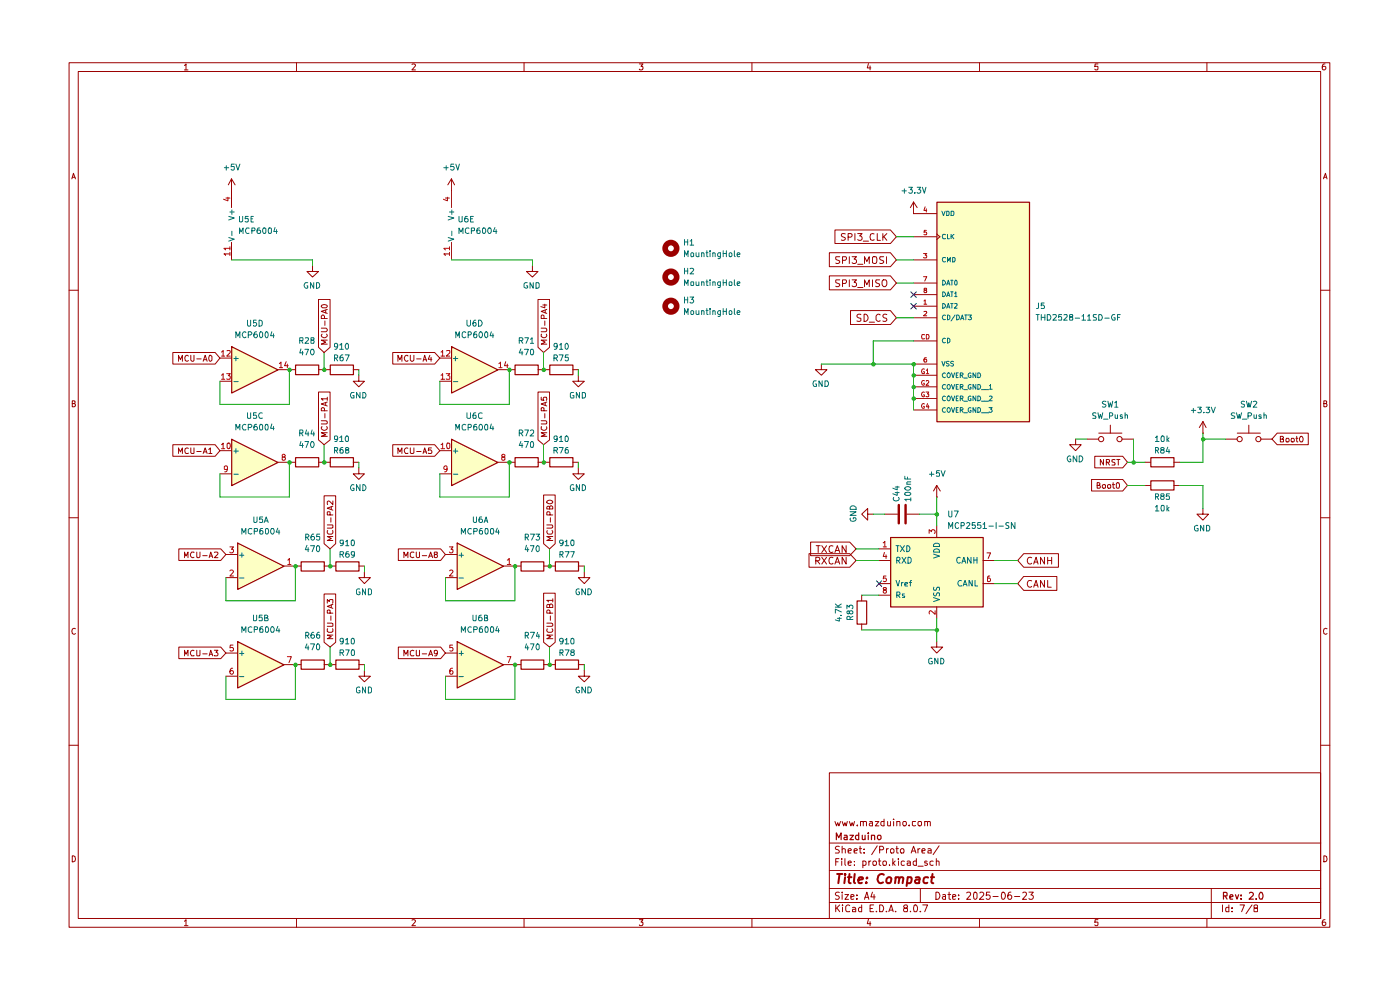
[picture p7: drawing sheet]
<svg xmlns="http://www.w3.org/2000/svg" width="297mm" height="210mm" viewBox="0 0 297 210" stroke-linecap="round" stroke-linejoin="round" font-family="sans-serif">
<g fill="none" stroke="#9b0000" stroke-width=".21">
<path d="M14.7 13.3h267.4v183.4h-267.4zM16.6 15.2h263.6v179.6h-263.6zM39.1 13.9l.4-.3v1.2M39.1 14.8h.8M62.9 13.3v1.9M87.4 13.6h.5l.2 .2-.7 1h.7M111.2 13.3v1.9M135.6 13.6h.8l-.4 .5h.3l.1 .1-.1 .5-.5 .1-.2-.1M159.5 13.3v1.9M184.2 13.5l-.2 .9h.7M184.6 14v.8M207.8 13.3v1.9"/>
<path d="M232.9 13.6h-.6l-.1 .6 .6-.1 .1 .6-.1 .1h-.4l-.2-.1M256 13.3v1.9M281.1 13.6h-.4l-.2 1 .3 .2h.2l.3-.2v-.4l-.2-.1h-.5l-.1 .1M15.2 37.9l.4-1.1 .4 1.1M15.3 37.6h.6M280.8 37.9l.4-1.1 .3 1.1M280.8 37.6h.6M14.7 61.6h1.9M280.2 61.6h1.9M15.3 85.6h.5l.1-.2v-.3l-.6-.1v1.3l.6-.1 .1-.3-.2-.3M280.8 85.6h.5l.1-.2v-.3l-.6-.1v1.3l.6-.1 .1-.3-.2-.3M14.7 109.8h1.9"/>
<path d="M280.2 109.8h1.9M16 133.4l-.2-.1a.65 .65 0 0 0-.6 .6 .65 .65 0 0 0 .6 .6l.2-.1M281.5 133.4l-.2-.1a.65 .65 0 0 0-.6 .6 .65 .65 0 0 0 .6 .6l.2-.1M14.7 158.1h1.9M280.2 158.1h1.9M175.9 163.9h104.3v30.9h-104.3zM175.9 178.8h104.3M177.1 174.3l.4 .9 .2-.7 .3 .7 .3-.9M178.1 179.6l-.5-.1-.3 .2v.4l.5 .2 .3 .4-.2 .2h-.7M178.7 174.3l.3 .9 .2-.7 .3 .7 .3-.9M178.7 179.5v1.4M180.2 174.3l.3 .9 .3-.7 .2 .7 .3-.9"/>
<path d="M181.9 175v.2M182.5 179.5v1.3v.1h.3M182.5 174.3h.6v.9M182.5 174.3v.9M183.1 174.4l.1-.1h.5l.1 .9M184.5 174.3h.5l.1 .9M185.1 174.6h-.5l-.2 .2 .2 .4 .5-.1M185.7 174.3h.7l-.7 .9h.7M186.1 179.4l-1.2 1.9M187.5 174.3h-.5l-.1 .6a.45 .45 0 0 0 .6 .2M187.5 173.7v1.5M188.3 174.3v.8l.4 .1 .2-.2"/>
<path d="M188.9 174.3v.9M189.6 173.7v.1M189.6 174.3v.9M190.3 179.5v1.3v.1h.3M190.3 174.3h.5l.1 .9M190.3 174.3v.9M191.6 174.3h.6l.1 .6-.3 .3h-.2l-.3-.3zM192.9 175v.2M194.2 174.3h-.6v.7l.2 .2 .4-.1M194.8 174.3h.6v.8l-.4 .1-.3-.3zM196.2 174.3h.5l.1 .9M196.2 174.3v.9"/>
<path d="M196.8 174.4l.1-.1h.4l.1 .9M199.2 179.4l-1.2 1.9M15.3 181.5a.64 .64 0 0 1 .7 .7 .64 .64 0 0 1-.7 .6zM39.1 195.4l.4-.3v1.3M39.1 196.4h.8M62.9 194.8v1.9M87.4 195.2l.5-.1 .2 .2-.7 1.1h.7M111.2 194.8v1.9M135.6 195.1h.8l-.4 .5h.3l.1 .2-.1 .5-.5 .1-.2-.2M159.5 194.8v1.9M175.9 191.4h104.3M175.9 188.5h104.3"/>
<path d="M175.9 184.7h104.3M177.3 192v1.4M177.3 182.8h.5M177.6 192.6l.5 .8M178 182.1h-.7v1.5M178.1 189.3l-.5-.1-.3 .2v.4l.5 .2 .3 .4-.3 .4-.6-.1M178.1 192l-.8 .8M178.6 182.1v.2M178.6 182.6v1M178.7 189.2v.2M178.7 180.2l.2-.2 .4 .2v.7M178.7 189.8v1"/>
<path d="M178.7 192v.1M178.7 192.5v.9M179.2 189.8h.8l-.8 1h.8M179.2 182.1v1.3l.2 .2M179.9 183.1l.7-.1-.2-.4-.5 .2v.6l.3 .2 .3-.1M179.9 180.5l.7-.1-.2-.4-.5 .2v.6l.1 .1h.5M180.3 192.1l-.5-.1-.4 .3 .1 .9 .2 .2 .6-.1M180.5 190.3l.7-.2-.1-.3h-.6v.9h.6M180.9 192.5h.4l.2 .2v.7h-.6v-.4l.6-.2M181.2 180.5l.7-.1-.1-.3-.4-.1-.2 .2 .1 .7h.5M181.3 183.5v.1M181.3 182.7v.1"/>
<path d="M181.8 190.6v.2M181.8 189.8v.2M182.3 180h.5M182.8 192v1.4h-.5l-.2-.7 .3-.2h.4M183.1 182.7l.4-.1 .2 .3-.1 .6h-.5M183.1 182.6v1.5M183.3 180.9h.1M183.3 180.1v.1M183.4 190.8l.5-1.6 .4 1.6M183.5 190.3h.7M184.2 195l-.2 .9h.7M184.3 182.6v1"/>
<path d="M184.6 195.5v.9M184.6 192.7h.5M184.7 182.6l-.4 .3M185.1 189.2l-.4 1.1h1M185.3 182.7h.5v.8h-.5zM185.3 192h-.7v1.4h.7M185.4 189.8v1M185.9 193.3v.1M186.4 182.6h.5M186.5 182.1v1.3l.4 .2M186.6 192a.81 .81 0 0 1 .9 .4 .81 .81 0 0 1-.3 1h-.6zM186.6 180.3l.8-.1a.45 .45 0 0 0-.2-.7h-.6v1.4"/>
<path d="M187.4 182.7h.6v.8h-.6zM188 193.3v.1M188 180v.9M188.5 180l-.5 .3M188.6 193.4l.5-1.4 .4 1.4M188.7 183.5v.1M188.7 193.1h.7M188.9 180.3l.3-.3h.2l.3 .3-.1 .6h-.5zM189.4 182.1v1.5M189.5 183.1l.4 .5M189.9 182.6l-.5 .5M190 193.3v.1"/>
<path d="M190.1 180h.5M190.6 182.1v.2M190.6 182.6v1M191 180.3l.3-.3 .4 .1v.8h-.6zM191.9 182.7l-.5-.1-.2 .3 .1 .6h.6M192 192.6l-.2-.1v-.4l.2-.1h.5v.5l-.7 .2-.1 .2 .2 .5h.6v-.5l-.2-.3M192.5 182.7l.4-.1 .2 .2v.8M193.1 193.3v.1M193.1 183l-.6 .1v.4h.6M193.3 180.9l.5-1.4 .5 1.4M193.5 180.5h.6M194 192h.1a.87 .87 0 0 1 .3 1.4l-.5-.1-.1-.8z"/>
<path d="M194.4 182.7l-.4-.1-.3 .3 .1 .6h.6M194.4 182.1v1.5M194.7 183.7h1.1M194.7 180v.9M195.2 180l-.5 .3M195.2 193.3v.1M195.2 188.5v2.9M195.6 180.5l.7-.1-.2-.4h-.3l-.2 .2v.6l.1 .1h.5M195.8 192h1l-.6 1.4M196.7 182.7h-.5v.4h.5l.1 .3-.3 .2-.3-.1M196.9 180.1l.4-.1 .2 .2v.7h-.6v-.4l.6-.1M198 182.7l-.4-.1-.3 .3 .1 .6h.6"/>
<path d="M198.5 189.2a.77 .77 0 0 1 .9 .8 .77 .77 0 0 1-.9 .8zM198.6 182.7l.5-.1 .1 .2v.8M198.6 182.1v1.5M200 189.8h.6v1M200.6 190.1l-.7 .2 .3 .5 .4-.1M201.1 189.8h.6M201.3 189.2v1.5l.4 .1M202.1 190.3l.7-.2-.1-.3h-.6v.9h.6M203.4 190.6v.2M203.4 189.8v.2M205.1 189.4l.6-.2 .2 .4-.1 .3-.7 .9h.8M206.6 189.4l.3-.2 .4 .4v.8l-.4 .4a.99 .99 0 0 1-.3-1.4z"/>
<path d="M207.8 194.8v1.9M207.9 189.4l.1-.2h.4l.3 .5-.9 1.1h.9M210 189.2h-.7l-.1 .8 .6-.2 .3 .3-.1 .5-.2 .2-.6-.2M210.7 190.2h1.1M212.5 189.4l.3-.2a.82 .82 0 0 1 .5 .8 .82 .82 0 0 1-.5 .8l-.3-.2-.1-.4zM214.5 189.2l-.5 .1a1.12 1.12 0 0 0 0 1.5h.4l.2-.2v-.5l-.2-.3h-.4l-.2 .3M215.2 190.2h1.1M217 189.4l.2-.2h.3l.3 .5-.9 1.1h.9M218.3 189.2h.9l-.5 .6 .5 .3-.1 .5-.2 .2h-.5l-.1-.2M232.9 195.1h-.6l-.1 .6 .6-.1 .1 .6-.1 .2h-.4l-.2-.2M256 194.8v1.9M257 188.5v6.3"/>
<path d="M259.3 192v1.4M260.7 192v1.4h-.6v-.9h.6M261.4 193.3v.1M261.4 192.5v.2M263.1 192h.9l-.6 1.4M265.6 192l-1.3 1.8M266.3 192.6l-.3-.1v-.4l.3-.1h.4l.1 .5-.8 .2 .1 .7 .7-.1v-.6l-.3-.1M280.8 181.5a.64 .64 0 0 1 .7 .7 .64 .64 0 0 1-.7 .6zM281.1 195.1l-.4 .1-.2 .9 .3 .3h.2l.3-.3v-.3l-.2-.2h-.5l-.1 .2"/>
</g>
<g fill="none" stroke="#9b0000" stroke-width=".25">
<path d="M177.4 178.1v-1.4l.5 1 .5-1v1.4M179.1 177.2h.5l.1 .9M179.7 177.5l-.6 .1-.1 .2 .2 .3 .5-.1M180.3 177.2h.8l-.8 .9h.8M182.2 177.2h-.5l-.2 .7a.45 .45 0 0 0 .7 .1M182.2 176.7v1.4M182.9 177.2v.8l.4 .1 .2-.2M183.5 177.2v.9M184.2 176.7v.1M184.2 177.2v.9M184.9 177.3l.6-.1 .1 .9M184.9 177.2v.9"/>
<path d="M186.2 177.3l.5-.1 .2 .2v.5l-.2 .2h-.3l-.3-.2zM259.6 190h.6l.1-.5-.2-.2h-.5v1.4M259.9 190l.4 .7M260.9 190.3l.7-.2-.2-.3-.4 .1-.1 .7 .1 .1h.5M262.1 189.8l.3 .9 .4-.9M263.3 190.6v.1M263.3 189.9v.1M265.1 189.5l.1-.2h.4l.3 .4-.1 .3-.8 .7h.9M266.5 190.6v.1M267.4 189.3a.89 .89 0 0 1 .4 1.4h-.5l-.2-.5 .1-.6z"/>
</g>
<g fill="none" stroke="#9b0000" stroke-width=".42">
<path d="M177.6 185.4h1.1M178.1 185.4l-.3 1.9M179.3 185.4v.2M179.3 186.1l-.2 1.2M179.9 186.1h.7M180.2 185.4l-.2 1.6 .1 .3h.4M181.3 185.4l-.2 1.6 .3 .3M182.1 186.7l.9-.2v-.3a.6 .6 0 0 0-.8 .1v1h.6M183.8 187.2v.1M183.9 186.2h.1l-.1 .1v-.1v.1M187.5 185.6l-.1-.1a.98 .98 0 0 0-1.1 .3 .98 .98 0 0 0 0 1.2 .63 .63 0 0 0 1 .2M188.1 186.4l.4-.3 .5 .1v.7l-.1 .4h-.6l-.2-.1z"/>
<path d="M190 186.2l.3-.1 .4 .1-.1 1.1M190 186.1l-.1 1.2M190.8 186.3a.47 .47 0 0 1 .4-.2 .47 .47 0 0 1 .4 .2l-.1 1M192.6 186.2l.6-.1 .2 .3-.2 .9h-.8M192.6 186.1l-.3 1.8M194.3 186.2h.7l-.1 1.1M195.1 186.5l-.7 .1-.3 .2 .1 .5h.2h.6M196.9 186.2h-.8l-.2 .7 .3 .4h.5M197.5 186.1h.7M197.8 185.4l-.2 1.6 .1 .3h.3"/>
</g>
<g fill="#fdffc4">
<path d="M50.4 115.2l9.8 4.9-9.8 4.9z"/>
<path d="M50.4 136.1l9.8 4.9-9.8 4.9z"/>
<path d="M49.1 73.5l9.8 4.9-9.8 4.9z"/>
<path d="M49.1 93.1l9.8 5-9.8 4.9z"/>
<path d="M188.9 114h19.6v14.7h-19.6z"/>
<path d="M198.7 42.9h19.7v46.5h-19.7z"/>
<path d="M95.8 93.1l9.8 5-9.8 4.9z"/>
<path d="M95.8 73.5l9.8 4.9-9.8 4.9z"/>
<path d="M96.9 136.1l9.9 4.9-9.9 4.9z"/>
<path d="M96.9 115.2l9.9 4.9-9.9 4.9z"/>
</g>
<g fill="none" stroke="#9b0000" stroke-width=".25">
<path d="M198.8 42.9h19.6v46.6h-19.6zM49.2 73.5l9.8 5-9.8 4.9zM62.7 77.4h4.9v2.1h-4.9zM70.1 77.4h4.9v2.1h-4.9zM95.8 73.5l9.8 5-9.8 4.9zM109.3 77.4h4.9v2.1h-4.9zM116.6 77.4h4.9v2.1h-4.9zM49.2 93.2l9.8 4.9-9.8 4.9zM62.7 97.1h4.9v1.9h-4.9zM70.1 97.1h4.9v1.9h-4.9zM95.8 93.2l9.8 4.9-9.8 4.9zM109.3 97.1h4.9v1.9h-4.9z"/>
<path d="M116.6 97.1h4.9v1.9h-4.9zM244.1 97.1h5v1.9h-5zM50.4 115.2l9.8 4.9-9.8 4.9zM63.9 119.2h4.9v1.9h-4.9zM71.3 119.2h4.9v1.9h-4.9zM97 115.2l9.8 4.9-9.8 4.9zM110.5 119.2h4.9v1.9h-4.9zM117.8 119.2h4.9v1.9h-4.9zM188.9 114h19.7v14.7h-19.7zM244.1 102h5v1.9h-5zM50.4 136.1l9.8 4.9-9.8 4.9zM97 136.1l9.8 4.9-9.8 4.9z"/>
<path d="M181.8 127.5h2.1v4.9h-2.1zM63.9 140h4.9v2h-4.9zM71.3 140h4.9v2h-4.9zM110.5 140h4.9v2h-4.9zM117.8 140h4.9v2h-4.9z"/>
</g>
<g fill="none" stroke="#9b0000" stroke-width=".21">
<path d="M49.1 37.9v6.1M49.1 37.9l-.7 1.3M49.1 37.9l.8 1.3M95.8 37.9v6.1M95.8 37.9l-.8 1.3M95.8 37.9l.6 1.3M49.1 40.4h.1M49.1 51.4v3.7M66.3 56.3v1.3h-1.2l1.2 1.2 1.3-1.2h-1.3M95.8 40.4h.1M95.8 51.4v3.7M113 56.3v1.3h-1.3l1.3 1.2 1.1-1.2h-1.1"/>
<path d="M175.9 53.6h13l1.3 1.5-1.3 1.5h-13zM175.9 58.5h13l1.3 1.5-1.3 1.5h-13zM177.1 48.8h11.8l1.3 1.4-1.3 1.5h-11.8zM178.1 54.5h-.8v.5l.8 .3v.3a.6 .6 0 0 1-.8 .2M178.1 59.4h-.8v.5l.8 .3v.3a.6 .6 0 0 1-.8 .2M178.7 55.2h.6a.45 .45 0 0 0 .1-.7h-.7v1.4M179.3 49.6l-.6-.1-.2 .3 .1 .3 .6 .3 .1 .3a.6 .6 0 0 1-.8 .2M179.9 50.3h.6l.3-.2-.1-.5-.8-.1v1.5M180.2 54.5v1.4M180.2 59.4v1.4M180.8 54.5h.9l-.5 .5 .4 .1 .1 .5a.59 .59 0 0 1-.9 .1M180.8 59.4h.9l-.5 .5 .4 .1 .1 .5a.59 .59 0 0 1-.9 .1"/>
<path d="M181.4 49.5v1.5M182 49.5h.9l-.5 .6 .4 .1 .1 .5-.3 .3-.6-.2M182 56.1h1.1M183.1 51.2h1.1M183.4 55.9v-1.4l.5 1 .5-1v1.4M185.1 54.6l.2-.1h.5l.2 .4-.2 .9-.4 .1-.3-.2zM185.1 59.4v1.4M185.4 49.6l-.3-.1-.4 .2-.1 .4a.55 .55 0 0 0 .1 .7 .55 .55 0 0 0 .7 0M186.1 49.5v1.5h.7M186.6 59.4h-.8a.61 .61 0 0 0 .1 .6 .61 .61 0 0 0 .6 .2l.1 .3a.6 .6 0 0 1-.8 .2M187.2 59.5l.2-.1h.5a.95 .95 0 0 1-.1 1.4h-.3a1.01 1.01 0 0 1-.3-1.3zM187.3 49.5v1.5"/>
<path d="M187.5 54.5h-.8a.61 .61 0 0 0 .1 .6 .61 .61 0 0 0 .6 .2l.1 .3a.6 .6 0 0 1-.9 .2M187.5 50.1l.6 .9M188 54.5v1.4M188.1 49.5l-.8 .9M193.8 45.3h.1M193.8 55.1h4.9M193.8 45.3h4.9M193.8 50.2h4.9M193.8 42.9l-.7 1.1M193.8 42.9v2.4M193.8 42.9l.8 1.1M198.7 49.6l.7 .6-.7 .6"/>
<path d="M36.7 74.8h8.9l1.1 1.2-1.1 1.2h-8.9zM37.9 76.6v-1.2l.4 .9 .4-.9v1.2M40 75.5l-.3-.1a.65 .65 0 0 0-.5 .6 .65 .65 0 0 0 .5 .6l.3-.1M40.5 75.4v1l.2 .2 .5-.1v-1.1M41.7 76.1h1M43.1 76.6l.4-1.2 .4 1.2M43.3 76.3h.5M44.5 75.4l.5 .2v.8l-.3 .2a.75 .75 0 0 1-.2-1.2zM46.7 76h2.4M58.9 78.4h3.8M67.6 63.5h2.4v10.2l-1.2 1.1-1.2-1.1zM67.6 78.4h2.4"/>
<path d="M68.2 69.6h1l.2 .3v.2l-.2 .3h-1M68.2 64.9a.75 .75 0 0 1 1.2 .1l-.2 .3h-.8zM68.3 70.9l-.1 .2a.65 .65 0 0 0 .6 .6 .65 .65 0 0 0 .6-.6l-.1-.2M68.8 67.6v-.5l-.4-.3-.2 .3v.5h1.2M68.9 68.1v.9M69.1 65.8v.6M69.4 72.1h-1.2l.9 .5-.9 .4h1.2M69.4 65.6l-1.2 .5 1.2 .4M74.9 78.4h1.2M76.1 79.6v1.3h-1.2l1.2 1.2 1.2-1.2h-1.2M83.3 74.8h8.9l1.1 1.2-1.1 1.2h-8.9zM84.4 76.6v-1.2l.4 .9 .5-.9v1.2"/>
<path d="M86.5 75.5l-.1-.1a.64 .64 0 0 0-.6 .6 .64 .64 0 0 0 .6 .6l.1-.1M87 75.4v1l.3 .2h.3l.2-.2v-1M88.4 76.1h.9M89.8 76.6l.3-1.2 .4 1.2M89.8 76.3h.6M91.2 75.4l-.3 .8h.7M91.4 75.8v.8M93.3 76h2.5M105.6 78.4h3.6M114.1 63.5h2.5v10.2l-1.3 1.1-1.2-1.1zM114.1 78.4h2.5M114.8 69.6h.9l.3 .3v.2l-.3 .3h-.9"/>
<path d="M114.9 70.9l-.1 .5a.61 .61 0 0 0 .8 .2 .61 .61 0 0 0 .3-.7M115.2 64.7h.8M115.4 67.6v-.6l-.4-.2-.2 .2v.6h1.2M115.6 64.5v.8l-.9-.3M115.6 68.1v.9M115.7 65.8v.6M116 72.1h-1.2l.9 .5-.9 .4h1.2M116 65.6l-1.2 .5 1.2 .4M121.5 78.4h1.2M122.7 79.6v1.3h-1.2l1.2 1.2 1.3-1.2h-1.3M174.2 77.2v1.2h-1.2l1.2 1.2 1.2-1.2h-1.2M178.7 60.1h.6a.45 .45 0 0 0 .1-.7h-.7v1.4"/>
<path d="M180.4 65.9h8.5l1.3 1.5-1.3 1.4h-8.5zM182 61h1.1M182.6 66.7l-.5-.1-.2 .2a.62 .62 0 0 0 .7 .8v.4a.64 .64 0 0 1-.8 .1M183.3 66.6a.77 .77 0 0 1 .9 .8 .77 .77 0 0 1-.9 .8zM183.4 60.8v-1.4l.5 1 .5-1v1.4M184.4 68.3h1.1M186.7 66.8v-.1a.55 .55 0 0 0-.9 .4v.7l.5 .4 .4-.2M188.1 66.7l-.6-.1-.2 .4 .2 .4 .5 .2 .1 .3-.2 .3-.6-.1M193.8 65h4.9M193.8 67.4h4.9M193.8 77.2h4.9M193.8 60h4.9"/>
<path d="M193.8 62.5h4.9M193.8 72.3h4.9M193.8 79.6h4.9M36.7 94.3h8.9l1.1 1.3-1.1 1.2h-8.9zM37.9 96.2v-1.2l.4 .9 .4-.9v1.2M40 95.1l-.3-.1a.67 .67 0 0 0-.5 .5 .67 .67 0 0 0 .3 .7l.5-.1M40.5 95v1l.1 .2 .6-.1v-1.1M41.7 95.8h1M43.1 96.2l.4-1.2 .4 1.2M43.3 95.9h.5M44.3 95.3l.3-.3v1.2M44.3 96.2h.7"/>
<path d="M46.7 80.9h2.4M46.7 95.6h2.4M58.9 98.1h3.8M67.6 83.2h2.4v10.1l-1.2 1-1.2-1zM67.6 98.1h2.4M68.2 89.3h1l.2 .2-.1 .4h-1.1M68.3 90.5l-.1 .2a.64 .64 0 0 0 .6 .6 .64 .64 0 0 0 .6-.6l-.1-.2M68.8 87.1v-.6h-.6v.6h1.2M68.9 87.7v1M69.1 85.4v.5M69.4 91.8h-1.2l.9 .4-.9 .4h1.2M69.4 85.3l-1.2 .4 1.2 .4"/>
<path d="M69.4 84.6h-1.2l.3 .3M69.4 84.3v.6M74.9 98.1h1.2M76.1 99.2v1.3h-1.2l1.2 1.2 1.2-1.2h-1.2M83.3 94.3h8.9l1.1 1.3-1.1 1.2h-8.9zM84.4 96.2v-1.2l.4 .9 .5-.9v1.2M86.5 95.1a.61 .61 0 0 0-.7 .3 .61 .61 0 0 0 .2 .8l.5-.1M87 95v1l.2 .2h.4l.2-.2v-1M88.4 95.8h.9M89.8 96.2l.3-1.2 .4 1.2M89.8 95.9h.6M91.5 95h-.6v.6l.1-.2h.4l.2 .3v.3l-.2 .2-.5-.1"/>
<path d="M93.3 80.9h2.5M93.3 95.6h2.5M105.6 98.1h3.6M114.1 83.2h2.5v10.1l-1.3 1-1.2-1zM114.1 98.1h2.5M114.8 89.3h.9l.3 .2-.1 .4h-1.1M114.8 84.3v.5l.6 .1-.2-.1 .1-.5h.6v.6M114.9 90.5l-.1 .5a.61 .61 0 0 0 .8 .3 .61 .61 0 0 0 .3-.8M115.4 87.1v-.6h-.6v.6h1.2M115.6 87.7v1M115.7 85.4v.5M116 91.8h-1.2l.9 .4-.9 .4h1.2"/>
<path d="M116 85.3l-1.2 .4 1.2 .4M121.5 98.1h1.2M122.7 99.2v1.3h-1.2l1.2 1.2 1.3-1.2h-1.3M193.8 82.1h4.9M193.8 84.5h4.9M193.8 87h4.9M228.2 93.1v1.2h-1.3l1.3 1.3 1.2-1.3h-1.2M230.6 93.1h2.5M232.2 96.8h6l1 1.3-1 1.1h-6zM233.1 91.9h4.9M234.1 97.5v1.1l-.7-1.1v1.1M234.7 98.1h.6l.1-.6h-.7v1.1"/>
<path d="M235 98.1l.4 .5M235.5 90.2v1.7M236.6 97.5h-.7l.1 .5a.47 .47 0 0 1 .4 .2 .47 .47 0 0 1 .1 .4h-.6M236.9 97.5h.7M237.2 97.5v1.1M238 93.1h2.5M242.9 98.1h1.2M249 98.1h1.3M255.2 91.9h.1M255.2 89.4l-.8 1.3M255.2 89.4v2.5M255.2 89.4l.7 1.3"/>
<path d="M260 93.1h2.5M262.5 91.9h4.9M264.9 90.2v1.7M267.4 93.1h2.4M270.9 91.9h6.6v2.4h-6.6l-1.1-1.2zM271.6 93.1h.4l.3-.2-.1-.3h-.6v1.1h.6l.1-.5-.3-.1M272.9 93l.5 .1 .1 .5-.2 .1h-.4zM274 93l.5 .1 .1 .5-.2 .1h-.4zM274.9 93h.4M275.1 92.6v1l.2 .1M275.8 92.6h.3a.84 .84 0 0 1 .2 1.1h-.4a.78 .78 0 0 1-.1-1.1zM37.9 116.4h8.9l1.1 1.2-1.1 1.3h-8.9z"/>
<path d="M39.1 118.3v-1.2l.4 .9 .4-.9v1.2M41.2 117.2l-.6-.1a.61 .61 0 0 0-.2 .8 .61 .61 0 0 0 .8 .3M41.7 117.1v1.1l.2 .1 .4-.1 .1-.2v-.9M43 117.9h.9M44.4 118.3l.3-1.2 .4 1.2M44.5 118h.5M45.5 117.2l.6-.1 .1 .2-.1 .3-.6 .7h.7M46.7 100.5h2.4M47.9 117.6h2.5M68.8 105.2h2.4v10.1l-1.2 1.1-1.2-1.1zM69.4 111.3l1.2 .1v.5l-1.2 .1M69.5 112.5l-.1 .5 .3 .3h.7l.2-.3-.1-.5"/>
<path d="M70 109.2v-.6h-.5l-.1 .6h1.2M70.2 109.8v1M70.3 107.5v.5M70.6 113.8h-1.2l.9 .4-.9 .5h1.2M70.6 107.4l-1.2 .4 1.2 .4M70.6 106.3v.7l-.8-.7-.4 .1 .1 .6M84.5 116.4h9l1 1.2-1 1.3h-9zM85.7 118.3v-1.2l.4 .9 .4-.9v1.2M87.8 117.2l-.5-.1-.3 .3v.6l.5 .3 .3-.1M88.3 117.1v.9a.42 .42 0 0 0 .7 .2v-1.1M89.6 117.9h.9M90.9 118.3l.5-1.2 .4 1.2"/>
<path d="M91 118h.6M92.4 117.6l-.3-.2v-.2l.6-.1a.44 .44 0 0 1-.1 .5 .44 .44 0 0 1-.4 .1v.5a.35 .35 0 0 0 .6-.1 .35 .35 0 0 0-.3-.5M93.3 100.5h2.5M94.5 117.6h2.4M115.3 105h2.5v10.3l-1.2 1.1-1.3-1.1zM116 111.3h1.1l.2 .3-.3 .4h-1M116.1 112.5l-.1 .4 .3 .4 .8-.1 .2-.3-.2-.4M116.1 106.3a.61 .61 0 0 1 .7-.3 .61 .61 0 0 1 .4 .7 .75 .75 0 0 1-1.2-.3zM116.6 107.6l.2-.3 .5 .2v.5h-1.3l.1-.5h.4l.1 .5M116.7 109.2v-.5l-.2-.1h-.4l-.1 .6h1.3M116.8 109.8v1M117.3 113.8h-1.3l.8 .4-.8 .5h1.3"/>
<path d="M171.6 117.4h8.7l1.3 1.5-1.3 1.4h-8.7zM172 115h8.3l1.3 1.4-1.3 1.5h-8.3zM173.1 119l.6-.1 .2-.2-.1-.4-.7-.1v1.4M173.1 115.8h.9M173.4 119l.5 .6M173.6 115.8v1.4M174.3 115.8l1 1.4M174.3 118.2l1 1.4M175.3 115.8l-1 1.4M175.3 118.2l-1 1.4M176.7 115.8h-.4l-.4 .1v.4v.7l.4 .2 .4-.1M176.7 118.3l-.4-.1-.4 .2v.4v.7l.4 .1 .4-.1"/>
<path d="M177.1 117.2l.5-1.4 .5 1.4M177.1 119.6l.5-1.4 .5 1.4M177.3 119.2h.7M177.3 116.8h.7M179.5 115.8v1.4l-.8-1.4v1.4M179.5 118.2v1.4l-.8-1.4v1.4M184.1 109.1v1.2l-1.3-1.2 1.3-1.2v1.2h1.2M186.4 118.9h2.5M186.4 116.4h2.5M187.7 109.1h2.7M192.4 109.1h2.7M198.7 105.4h.1"/>
<path d="M198.7 103l-.7 1.2M198.7 103v2.4M198.7 111.5v2.5M198.7 103l.8 1.2M208.5 118.9h2.5M217.2 117.4h7.3v2.9h-7.3l-1.3-1.4zM218.9 118.3a.67 .67 0 0 0-1 .6 .67 .67 0 0 0 .9 .7l.1-.1M219.3 119.6l.5-1.4 .4 1.4M219.4 119.2h.7M221.6 118.2v1.4l-.9-1.4v1.4M222.3 118.2v1.4M222.3 118.9h.8"/>
<path d="M223.1 118.2v1.4M231.6 101.7h6.6l1 1.3-1 1.2h-6.6zM232.8 103l.5-.1v-.4l-.5-.1v1.2h.5l.1-.5-.3-.1M233.9 103l.1-.2h.4v.8h-.4l-.1-.2zM235 103l.1-.2h.4v.8h-.4l-.1-.2zM236 102.8h.5M236.1 102.4v1l.1 .2h.3M236.9 102.5l.3-.1a.86 .86 0 0 1 .1 1.2h-.3l-.2-.2zM242.9 103h1.2M249 103h1.3M255.2 107.9v1.2h-1.3l1.3 1.2 1.2-1.2h-1.2M37.9 137.3h8.9l1.1 1.2-1.1 1.2h-8.9z"/>
<path d="M39.1 139.1v-1.2l.4 .9 .4-.9v1.2M41.2 138a.61 .61 0 0 0-.8 .3 .61 .61 0 0 0 .2 .8l.6-.1M41.7 137.9l.1 1.2h.5l.1-.1v-1.1M43 138.7h.9M44.4 139.1l.3-1.2 .4 1.2M44.5 138.8h.5M45.5 137.9h.7l-.4 .5 .4 .2v.4l-.1 .1-.6-.1M47.9 122.5h2.5M47.9 138.5h2.5M60.2 120.1h3.6M68.8 126h2.4v10.2l-1.2 1.1-1.2-1.1zM68.8 120.1h2.4"/>
<path d="M69.4 132.2l1.2 .1-.1 .6h-1.1M69.4 127.9v-.7l.5 .4 .1-.4h.5v.7M69.5 133.4l-.1 .6 .3 .1h.7l.2-.1-.1-.6M70 130.1v-.6h-.6v.6h1.2M70.2 130.7v.9M70.3 128.3v.6M70.6 134.7h-1.2l.9 .4-.9 .4h1.2M70.6 128.2l-1.2 .4 1.2 .4M76.1 120.1h1.2M77.3 121.3v1.2h-1.2l1.2 1.3 1.3-1.3h-1.3M84.5 137.3h9l1 1.2-1 1.2h-9zM85.7 139.1v-1.2l.4 .9 .4-.9v1.2"/>
<path d="M87.8 138l-.3-.1-.5 .3v.7l.3 .2 .5-.1M88.3 137.9l.1 1.2 .6-.1v-1.1M89.6 138.7h.9M90.9 139.1l.5-1.2 .4 1.2M91 138.8h.6M92.8 138.4l-.3 .3-.3-.1v-.6a.36 .36 0 0 1 .6 .2l-.2 .8-.4 .1M94.5 122.5h2.4M94.5 138.5h2.4M106.8 120.1h3.7M115.3 125.8h2.5v10.4l-1.2 1.1-1.3-1.1zM115.3 120.1h2.5M116 132.2h1l.3 .2-.2 .5h-1.1"/>
<path d="M116.1 133.4l-.1 .4 .3 .3 .8-.1 .2-.2-.2-.4M116.6 128.5l.2-.4 .5 .3v.5h-1.3l.1-.6h.4l.1 .6M116.7 130.1l-.1-.6h-.5l-.1 .6h1.3M116.8 130.7v.9M117.3 134.7h-1.3l.8 .4-.8 .4h1.3M117.3 127.4h-1.3l.3 .3M117.3 127v.7M122.7 120.1h1.3M124 121.3v1.2h-1.3l1.3 1.3 1.1-1.3h-1.1M182.8 126.3v1.1M182.8 132.3v1.3M186.4 123.8h2.5"/>
<path d="M186.4 126.3h2.5M198.7 136.1v1.2h-1.2l1.2 1.2 1.3-1.2h-1.3M198.7 128.7v2.5M208.5 123.8h2.5M217.2 122.3h7v2.9h-7l-1.3-1.4zM218.9 123.2a.67 .67 0 0 0-1 .6 .67 .67 0 0 0 .9 .7l.1-.1M219.3 124.6l.5-1.5 .4 1.5M219.4 124.1h.7M221.6 123.1v1.5l-.9-1.5v1.5M222.3 123.1v1.5h.7M47.9 143.4h2.5M60.2 141h3.6"/>
<path d="M68.8 141h2.4M76.1 141h1.2M77.3 142.2v1.2h-1.2l1.2 1.2 1.3-1.2h-1.3M94.5 143.4h2.4M106.8 141h3.7M115.3 141h2.5M122.7 141h1.3M124 142.2v1.2h-1.3l1.3 1.2 1.1-1.2h-1.1"/>
<circle cx="233.6" cy="93.1" r=".55"/>
<circle cx="237.5" cy="93.1" r=".55"/>
<circle cx="263" cy="93.1" r=".55"/>
<circle cx="267" cy="93.1" r=".55"/>
</g>
<g fill="none" stroke="#c10000" stroke-width=".21">
<path d="M47.9 42h.9M48.3 41.8v.8l-.9-.3M48.8 53.9h-1.3l.3 .3M48.8 52.7h-1.3l.3 .3M48.8 52.3v.7M48.8 53.5v.7M94.5 42h.8M94.9 41.8v.8l-.8-.3M95.3 53.9h-1.1l.3 .3M95.3 52.7h-1.1l.3 .3M95.3 52.3v.7M95.3 53.5v.7"/>
<path d="M195.9 53.8h.7l-.3 .3 .3 .2-.1 .4-.6-.1M195.9 58.7h.7l-.4 .9M196.3 43.9l-.3 .7h.6M196.5 48.9h-.4l-.1 .4a.36 .36 0 0 1 .5 0 .36 .36 0 0 1 0 .5l-.5-.1M196.5 44.3v.7M47 74.7l.3-.3v1.1M47 79.6l.3-.3v1.1M47 75.5h.7M48.1 79.3h.8l-.5 .4 .5 .2-.1 .5h-.7M48.2 74.4h.6l.1 .3-.8 .8h.8M59.3 77.1l.3-.3v1.2M59.3 78h.6"/>
<path d="M60.7 76.7l-.3 .9h.7M61 77.2v.8M93.6 74.7l.3-.3v1.1M93.6 79.6l.3-.3v1.1M93.6 75.5h.7M94.7 79.3h.7l-.4 .4 .4 .2v.5h-.7M94.7 74.4h.6l.1 .5-.7 .6h.7M105.8 77.1l.4-.3v1.2M105.8 78h.7M107.3 76.7l-.3 .9h.8M107.6 77.2v.8M196 63.9l.3-.3v.9"/>
<path d="M196 66.1h.5l.1 .2-.7 .7h.7M196 64.5h.6M196.1 71h-.4l-.2 .4 .2 .5 .4-.1M196.1 78.3a.52 .52 0 0 0-.6 .3 .52 .52 0 0 0 .2 .7h.4v-.5h-.2M196.2 61.6l-.2-.3 .1-.2h.4v.4l-.4 .1-.1 .1 .1 .4h.4l.1-.4-.3-.1M196.5 75.9h-.3l-.2 .3 .1 .6h.4v-.6h-.4l-.1 .2M196.5 71h.5l.1 .5-.2 .4h-.4zM196.5 78.6l.3-.4v1.1M196.5 79.3h.5M47 94.3l.3-.3v1.2M47 80.4h.7M47 95.2h.7"/>
<path d="M48.2 94.2l.1-.2 .5 .1v1h-.5zM48.3 99.4l-.1 .2h-.5l-.1-.6 .4-.2 .3 .3-.2 .9-.4 .1M60 97l-.1-.5 .4-.1 .2 .3-.2 .3h-.4v.5l.1 .1h.3l.2-.2v-.3l-.2-.1M93.6 94.3l.3-.3v1.2M93.6 80.4h.7M93.6 95.2h.7M94.8 94.1l.5-.1 .1 .2v.7l-.2 .3-.4-.1zM94.8 99.4l-.1 .2h-.4l-.1-.2v-.3l.2-.3 .4 .2v.8l-.1 .2-.4 .1M106.7 97l-.2-.1a.34 .34 0 0 1 .1-.5 .34 .34 0 0 1 .5 .1l-.1 .4-.5 .1-.1 .4a.42 .42 0 0 0 .7 .1v-.5h-.2M196.1 80.8a.45 .45 0 0 0-.6 .4 .45 .45 0 0 0 .6 .4v-.3h-.2M196.1 83.2a.45 .45 0 0 0-.6 .5 .45 .45 0 0 0 .6 .4v-.4h-.2M196.1 85.7a.45 .45 0 0 0-.6 .4 .45 .45 0 0 0 .6 .4v-.3h-.2"/>
<path d="M196.4 83.2h.6l-.2 .4 .2 .1v.4h-.6M196.5 80.9l.1-.2h.3l.1 .4-.6 .6h.6M196.8 85.6l-.3 .7h.6M196.9 85.9v.7M48.8 116h.7l-.4 .5 .4 .2v.3l-.2 .3h-.4l-.1-.2M61 118.8l.4-.3v1.2M61 119.7h.7M95.3 116h.8l-.4 .5h.3v.7l-.5 .1-.2-.2M107.6 118.8l.4-.3v1.2M107.6 119.7h.8M187.4 115.2l.3-.4v1.2M187.4 116h.6"/>
<path d="M187.6 117.2l-.2 .8h.7M188 117.7v.8M197.1 113.1v-.7l.5 .4 .2-.4h.3l.3 .2v.4l-.2 .1M209.4 117.3h.7l-.5 1.2M48.8 121.1l.1-.2h.4l.2 .3-.7 1h.7M49.5 136.8h-.6l-.1 .6h.7v.6h-.7M61 139.3h.8l-.5 1.3M95.4 121.1l.4-.2 .3 .4-.8 .9h.8M96 136.8h-.6v.6h.6l.1 .5-.3 .2-.4-.1M107.6 139.3h.8l-.5 1.3M187.6 125.2l-.2-.3 .1-.3h.5v.5l-.5 .1a.35 .35 0 0 0 0 .5 .35 .35 0 0 0 .5 0 .35 .35 0 0 0 0-.5h-.2M188 122.2h-.5l-.1 .6 .1-.2 .5 .1v.6h-.6"/>
<path d="M198.4 129.6v.7l-1-.7-.3 .2 .1 .4M210 122.2h-.4l-.1 .2v.9h.6v-.4l-.2-.3h-.3l-.1 .3M49.4 141.7a.72 .72 0 0 0-.6 .6 .72 .72 0 0 0 .2 .7h.3l.2-.2v-.3l-.2-.2h-.3l-.2 .2M96 141.7l-.4 .1-.2 .3v.7l.2 .2 .4-.1v-.6h-.4l-.2 .2"/>
</g>
<g fill="none" stroke="#007070" stroke-width=".21">
<path d="M48.5 50.4l1.2 .3-1.2 .5M48.5 45.9l1.2 .3-1.2 .5M48.8 45h.9M49.2 44.5v1M49.2 49v1M95.1 50.4l1.2 .3-1.2 .5M95.1 45.9l1.2 .3-1.2 .5M95.3 45h1M95.8 44.5v1M95.8 49v1M199.8 44.8l.4 .9 .3-.9M200 59.4h.2l.4 .5-.4 .6h-.2z"/>
<path d="M200.6 54.7h-.6a.5 .5 0 0 0 0 .6 .5 .5 0 0 0 .6 .2M200.6 49.8l-.4-.1-.3 .4 .1 .5h.6M200.8 44.8h.4l.1 .2v.5l-.1 .2h-.4zM201 55.6v-1l.3 .7 .3-.7v1M201 49.7v.9h.4M201.7 59.4h.5M201.8 44.8h.4l.2 .2v.5l-.2 .2h-.4zM201.8 49.7v.9M201.9 59.4v1.1M201.9 50.1l.5 .5M202.1 54.6h.3l.2 .2v.5l-.2 .3h-.3zM202.4 49.7l-.6 .5"/>
<path d="M202.7 59.4l.3 .3v.6l-.1 .2-.4-.2v-.6zM49.6 76h1M50 75.6v1M96.2 76h.9M96.6 75.6v1M199.8 76.6l.4 1.1 .3-1.1M200 64.4h.2l.4 .4-.4 .6h-.2zM200 61.9h.2l.4 .4-.4 .6h-.2zM200.6 66.9a.47 .47 0 0 0-.7 .4 .47 .47 0 0 0 .7 .4M200.6 71.8a.47 .47 0 0 0-.7 .4 .47 .47 0 0 0 .7 .5M200.6 79.2a.47 .47 0 0 0-.7 .4 .47 .47 0 0 0 .7 .4M200.8 65.4l.4-1 .3 1"/>
<path d="M200.8 60.5l.4-1.1 .3 1.1M200.8 62.9l.4-1 .3 1M200.9 65.1h.4M200.9 60.2h.4M200.9 62.7h.4M201 66.8l.5 .3v.5l-.3 .2h-.2zM201 71.7l.5 .3v.5l-.3 .2h-.2zM201.2 79.1h.1a.6 .6 0 0 1 0 1h-.1a.6 .6 0 0 1 0-1zM201.3 76.7l-.3-.1-.3 .2 .1 .3 .5 .2-.1 .4-.5-.1M201.7 64.4h.5M201.7 61.9h.5M201.9 79.1l.3 1 .3-1"/>
<path d="M201.9 61.9v1M201.9 64.4v1M202.3 76.7l-.4-.1-.2 .2 .1 .3 .5 .2-.2 .4-.4-.1M202.5 64.4h.5v.4l-.6 .6h.6M202.5 62.2l.3-.3v1M202.5 62.9h.5M202.6 66.8l-.8 1.3M202.9 79.6h.2M203 66.8a.52 .52 0 0 1 .6 .5 .52 .52 0 0 1-.6 .5zM203.3 79.1h-.4v1h.4M203.7 79.6h.5l.1-.3-.6-.2v1M203.8 67.8l.3-1 .4 1"/>
<path d="M203.9 67.6h.5M204 79.6l.3 .5M204.6 66.8h.6M204.9 66.8v1M205.4 66.8h.7l-.4 .4h.3l.1 .5-.3 .1-.4-.1M206 79.2l-.3-.1-.3 .2v.6l.3 .2 .3-.1v-.3h-.2M207 79.1v1l-.6-1v1M207.4 79.1a.52 .52 0 0 1 .6 .5 .52 .52 0 0 1-.6 .5zM49.6 81h1M49.6 95.7h1M50 95.2v.9M96.2 81h.9"/>
<path d="M96.2 95.7h.9M96.6 95.2v.9M200.6 81.6a.47 .47 0 0 0-.7 .5 .47 .47 0 0 0 .7 .4M200.6 84.1a.47 .47 0 0 0-.7 .4 .47 .47 0 0 0 .7 .4M200.6 86.5a.47 .47 0 0 0-.7 .5 .47 .47 0 0 0 .7 .4M201.2 81.5h.1a.6 .6 0 0 1 0 1.1h-.1a.6 .6 0 0 1 0-1.1zM201.2 84h.1a.6 .6 0 0 1 0 1h-.1a.6 .6 0 0 1 0-1zM201.2 86.5h.1a.6 .6 0 0 1 0 1h-.1a.6 .6 0 0 1 0-1zM201.9 81.5l.3 1.1 .3-1.1M201.9 84l.3 1 .3-1M201.9 86.5l.3 1 .3-1M202.9 82.1h.2"/>
<path d="M202.9 84.5h.2M202.9 87h.2M203.3 81.5h-.4v1.1h.4M203.3 84h-.4v1h.4M203.3 86.5h-.4v1h.4M203.7 82.1h.5l.1-.4-.6-.2v1.1M203.7 84.5h.5l.1-.3-.6-.2v1M203.7 87h.5l.1-.4-.6-.1v1M204 82.1l.3 .5M204 84.5l.3 .5M204 87l.3 .5M204.5 80.2h.7"/>
<path d="M204.5 82.6h.7M204.5 85.1h.7M204.5 87.6h.7M206 81.6l-.3-.1-.3 .3v.5l.3 .3 .3-.1v-.4h-.2M206 84.1l-.3-.1-.3 .3v.5l.3 .2 .3-.1v-.3h-.2M206 86.5h-.3l-.3 .2v.5l.3 .3 .3-.1v-.3h-.2M207 81.5v1.1l-.6-1.1v1.1M207 84v1l-.6-1v1M207 86.5v1l-.6-1v1M207.4 81.5a.52 .52 0 0 1 .6 .6 .52 .52 0 0 1-.6 .5zM207.4 84a.52 .52 0 0 1 .6 .5 .52 .52 0 0 1-.6 .5zM207.4 86.5a.52 .52 0 0 1 .6 .5 .52 .52 0 0 1-.6 .5z"/>
<path d="M208.2 82.6h1.5M208.2 85.1h1.5M208.2 87.6h1.5M209.8 86.5h.7l-.4 .3 .4 .3-.1 .3h-.6M209.9 81.8l.2-.3v1.1M209.9 84.1l.3-.1 .3 .3-.7 .7h.7M209.9 82.6h.6M49.6 100.6h1M50.8 117.8h.9M51.3 117.3v.9M96.2 100.6h.9M97.4 117.8h.9"/>
<path d="M97.9 117.3v.9M190.1 115.8h.7M190.3 118.9l.5-.1v-.5l-.5-.1v1.3M190.4 115.8v1.2M190.5 118.9l.4 .6M191 115.8l.9 1.2M191.4 118.2l.8 1.3M191.9 115.8l-.9 1.2M192.2 118.2l-.8 1.3M192.4 115.8a.64 .64 0 0 1 .6 .6 .64 .64 0 0 1-.6 .6zM192.6 118.2a.52 .52 0 0 1 .7 .3v.6a.52 .52 0 0 1-.7 .4zM198 117.5l1.3 .5-1.3 .4"/>
<path d="M198.1 116.7a.66 .66 0 0 1 .8-.2 .66 .66 0 0 1 .4 .6h-1.3zM198.1 115.4l.3-.2h.6l.3 .4v.3h-1.3zM203.7 118.3l-.2-.1a.6 .6 0 0 0-.5 .7 .6 .6 0 0 0 .6 .5l.1-.1M204.1 119.5l.4-1.3 .4 1.3M204.1 119.1h.6M206 118.2v1.3l-.8-1.3v1.3M206.6 118.2v1.3M206.6 118.8h.7M207.3 118.2v1.3M50.8 122.6h.9M50.8 138.6h.9M51.3 138.1v.9"/>
<path d="M97.4 122.6h.9M97.4 138.6h.9M97.9 138.1v.9M190.1 123.1l.4 1.2 .3-1.2M190.3 126.3l.5-.1v-.5l-.5-.1v1.2M190.5 126.3l.4 .5M191.3 123.5v.8M191.6 123.5l-.3 .3M191.9 126h-.5v.3l.5 .1v.2v.2h-.5M191.9 124l.6-.2v-.2l-.3-.1-.3 .2 .1 .6h.5M192.9 123.5h.5M193.4 123.1l-.3 .1v1.1"/>
<path d="M198 126.8l1.3 .4-1.3 .4M198.1 125.7l-.1 .5 .3 .2 .3-.1 .2-.6h.4v.7M198.1 124.6l-.1 .4 .3 .2h.3l.2-.6h.4v.6M204 123.2a.61 .61 0 0 0-.8 .3 .61 .61 0 0 0 .3 .8l.5-.1M204.3 124.3l.4-1.2 .5 1.2M204.5 124h.6M206.3 123.1v1.2l-.7-1.2v1.2M206.8 123.1v1.2h.6M50.8 143.5h.9M97.4 143.5h.9"/>
</g>
<g fill="none" stroke="#9b0000" stroke-width="1.2">
<circle cx="142.3" cy="58.8" r="1.23"/>
<circle cx="142.3" cy="52.7" r="1.23"/>
<circle cx="142.3" cy="65" r="1.23"/>
</g>
<path d="M190.7 107.1v3.9M192.1 107.1v3.9" fill="none" stroke="#9b0000" stroke-width=".51"/>
<g fill="none" stroke="#00a300" stroke-width=".21">
<path d="M49.1 55.1h17.2v1.2M95.8 55.1h17.2v1.2M190.2 55.1h3.6M190.2 50.2h3.6M61.4 78.4v7.4h-14.7v-4.9M68.8 74.8v3.6M76.1 78.4v1.2M108 78.4v7.4h-14.7v-4.9M115.3 74.8v3.6M122.7 78.4v1.2M174.2 77.2h19.6v9.8M190.2 60h3.6"/>
<path d="M190.2 67.4h3.6M193.8 72.3h-8.5v4.9M61.4 98.1v7.3h-14.7v-4.9M68.8 94.3v3.8M76.1 98.1v1.1M108 98.1v7.3h-14.7v-4.9M115.3 94.3v3.8M122.7 98.1v1.1M228.2 93.1h2.4M239.2 98.1h3.7M240.5 93.1v5M255.2 91.9v6.2h-4.9"/>
<path d="M255.2 93.1h4.8M70 116.4v3.7M116.6 116.4v3.7M181.6 118.9h4.8M181.6 116.4h4.8M185.3 109.1h2.4M195.1 109.1h3.6M198.7 105.4v6.1M211 118.9h4.9M239.2 103h3.7M250.3 103h4.9v4.9M62.7 120.1v7.3h-14.8v-4.9"/>
<path d="M70 137.3v3.7M77.3 120.1v1.2M109.2 120.1v7.3h-14.7v-4.9M116.6 137.3v3.7M124 120.1v1.2M182.8 133.6h15.9M182.8 126.3h3.6M198.7 131.2v4.9M211 123.8h4.9M62.7 141v7.3h-14.8v-4.9M77.3 141v1.2M109.2 141v7.3h-14.7v-4.9"/>
<path d="M124 141v1.2"/>
</g>
<path d="M193.2 64.4l1.2 1.1M193.2 61.9l1.2 1.2M194.4 64.4l-1.2 1.1M194.4 61.9l-1.2 1.2M185.9 123.2l1.1 1.2M187 123.2l-1.1 1.2" fill="none" stroke="#1a0094" stroke-width=".21"/>
<g fill="#00a300">
<circle cx="255.2" cy="93.2" r=".47"/>
<circle cx="240.5" cy="98.1" r=".47"/>
<circle cx="198.8" cy="109.1" r=".47"/>
<circle cx="70.1" cy="141" r=".47"/>
<circle cx="62.7" cy="120.1" r=".47"/>
<circle cx="70.1" cy="120.1" r=".47"/>
<circle cx="62.7" cy="141" r=".47"/>
<circle cx="115.4" cy="98.1" r=".47"/>
<circle cx="116.6" cy="120.1" r=".47"/>
<circle cx="185.3" cy="77.3" r=".47"/>
<circle cx="115.4" cy="78.5" r=".47"/>
<circle cx="61.4" cy="78.5" r=".47"/>
<circle cx="68.8" cy="78.5" r=".47"/>
<circle cx="68.8" cy="98.1" r=".47"/>
<circle cx="61.4" cy="98.1" r=".47"/>
<circle cx="198.8" cy="133.7" r=".47"/>
<circle cx="193.8" cy="77.3" r=".47"/>
<circle cx="193.8" cy="82.1" r=".47"/>
<circle cx="193.8" cy="84.6" r=".47"/>
<circle cx="193.8" cy="79.6" r=".47"/>
<circle cx="108.1" cy="78.5" r=".47"/>
<circle cx="108.1" cy="98.1" r=".47"/>
<circle cx="109.3" cy="141" r=".47"/>
<circle cx="109.3" cy="120.1" r=".47"/>
<circle cx="116.6" cy="141" r=".47"/>
</g>
<g fill="none" stroke="#007070" stroke-width=".21">
<path d="M47.6 35.6h.9M48 35.1v1M49.7 34.8h-.6l-.1 .6 .6-.1 .1 .6-.2 .2h-.3l-.2-.2M50 34.8l.5 1.3 .4-1.3M94.2 35.6h.9M94.7 35.1v1M96.3 34.8h-.6l-.1 .6 .6-.1 .2 .5-.3 .3h-.3l-.2-.2M96.7 34.8l.4 1.3 .4-1.3M192.8 39.7h.8l-.5 .5h.4v.7l-.5 .1-.2-.2M194.6 39.7h.7l-.4 .5 .4 .2v.3l-.2 .3h-.4l-.1-.2M195.7 39.7l.4 1.3 .3-1.3M50.8 49.5v-1.1l.3 .8 .5-.8v1.1"/>
<path d="M50.8 45.9v1.1l.2 .1h.2l.3-.3v-.9M52.7 45.9h-.6l-.1 .5h.7v.6h-.7M52.8 48.4h-.5a.61 .61 0 0 0-.2 .7 .61 .61 0 0 0 .7 .4M53.3 46.4h.3M53.4 49l.6-.1v-.5h-.6v1.1M53.8 45.9h-.5v1.2h.5M55.1 48.4h-.3l-.2 .2v.9a.42 .42 0 0 0 .6-.1 .42 .42 0 0 0 0-.5l-.4-.1-.3 .2M55.9 48.4h.3l.2 .1v.8l-.3 .2a.84 .84 0 0 1-.2-1.1zM57 48.4h.4l.2 .1v.8a.35 .35 0 0 1-.4 .2 .35 .35 0 0 1-.3-.4zM58.3 48.3l-.2 .8h.7M58.7 48.7v.8M65.3 60h-.5a.61 .61 0 0 0-.2 .7 .61 .61 0 0 0 .7 .4v-.5h-.2"/>
<path d="M66.6 60v1.1l-.7-1.1v1.1M67.1 60h.5a.66 .66 0 0 1 .2 .7 .66 .66 0 0 1-.7 .4zM97.4 49.5v-1.1l.4 .8 .4-.8v1.1M97.4 45.9v.9a.42 .42 0 0 0 .6 .2v-1.1M99.1 45.9h-.3l-.2 .3v.8a.42 .42 0 0 0 .6 0 .42 .42 0 0 0 0-.6l-.4-.1-.2 .3M99.5 48.4h-.5l-.3 .2v.7l.4 .2h.4M99.8 46.4h.5M100 49l.7-.1v-.5h-.7v1.1M100.4 45.9h-.6v1.2h.6M101.8 48.4h-.4l-.2 .2 .1 .9a.36 .36 0 0 0 .6-.2v-.3a.35 .35 0 0 0-.4-.2 .35 .35 0 0 0-.3 .2M102.4 48.5l.1-.1h.4a.66 .66 0 0 1-.3 1.1l-.2-.2zM103.6 48.4h.5a.66 .66 0 0 1-.3 1.1 .84 .84 0 0 1-.2-1.1z"/>
<path d="M105 48.3l-.3 .8h.7M105.2 48.7v.8M111.8 60h-.4l-.2 .2 .1 .8 .3 .1h.3v-.5h-.2M113.1 60v1.1l-.7-1.1v1.1M113.7 60h.5l.2 .2v.7l-.3 .2h-.4zM145.2 54.5v-1.3l.4 .9 .4-.9v1.3M145.2 50.8v1.2M145.2 56.9v1.2M145.2 51.3h.7M145.2 57.5h.7M145.9 50.8v1.2M145.9 56.9v1.2"/>
<path d="M146.4 51.2l.3-.4v1.2M146.4 57l.5-.1 .3 .3-.8 .9h.8M146.4 52h.8M146.6 53.8l.1-.2 .4 .1 .1 .7h-.6zM146.6 59.8l.6 .1-.1 .6h-.5zM147.7 53.6v.7l.2 .2 .4-.1M147.7 59.8v.7h.6M148.3 53.6v.9M148.3 59.8v.7M148.8 53.8l.2-.2 .4 .2v.7M148.8 59.9l.5-.1 .1 .7M148.8 53.6v.9"/>
<path d="M148.8 59.8v.7M149.8 53.6h.4M149.8 59.8h.4M149.9 53.2v1.2l.3 .1M149.9 59.4v1.1h.3M150.6 53.2v.2M150.6 59.4h.1M150.6 53.6v.9M150.6 59.8v.7M151.2 53.8l.2-.2 .3 .2v.7M151.2 59.9l.4-.1 .1 .7M151.2 53.6v.9"/>
<path d="M151.2 59.8v.7M152.8 53.6v1l-.2 .3-.3-.1M152.8 53.7l-.3-.1-.3 .3 .1 .5h.5M153.4 53.2v1.3M153.4 59.4v1.1M153.4 53.8h.7M153.4 60h.7M154.1 53.2v1.3M154.1 59.4v1.1M154.7 53.8l.2-.2 .3 .1v.7h-.5zM154.8 59.8h.4v.7h-.5zM155.8 53.2v1.1l.2 .2"/>
<path d="M155.8 59.4v1l.2 .1M156.4 54l.6-.1-.2-.3-.4 .2v.5l.2 .2 .3-.1M191.4 40.5h.9M191.9 40.1v.9M194.1 40.8v.2M50 71.6v-1.2l.5 .9 .4-.9v1.2M52.2 70.5l-.3-.1a.65 .65 0 0 0-.5 .6 .65 .65 0 0 0 .5 .6l.3-.1M52.5 67.9v1l.3 .3 .4-.2v-1.1M52.7 71h.5l.2-.4-.2-.2h-.5v1.2M54.4 67.9h-.6v.6l.5-.1 .1 .5-.2 .3-.4-.2M54.4 70.4l-.4 .1-.1 .9 .2 .2h.3l.2-.2-.2-.5h-.4l-.1 .2M55 67.9a.52 .52 0 0 1 .6 .4v.5a.52 .52 0 0 1-.6 .4z"/>
<path d="M55.3 70.4l.4 .2v.8l-.2 .2a.75 .75 0 0 1-.2-1.2zM56.3 70.5l.2-.1a.68 .68 0 0 1 .4 .6 .68 .68 0 0 1-.4 .6l-.3-.5zM57.7 70.4l-.3 .8h.8M58 70.8v.8M63.6 72.2h.6l.1-.5-.7-.1v1.2M63.8 74l-.2 .9h.8M63.9 72.2l.4 .6M64.2 74.5v.8M64.7 74.1h.8l-.6 1.2M64.8 71.7l.6-.1 .1 .4-.8 .8h.8M66 74.1l.5 .1a.66 .66 0 0 1-.3 1.1 .84 .84 0 0 1-.2-1.2zM66.1 72.1h-.1v-.4l.6-.1v.5l-.6 .1v.6l.6-.1a.36 .36 0 0 0-.2-.6"/>
<path d="M71 76l.5-.1 .1-.4-.6-.2v1.3M71.2 76l.4 .6M71.6 73.3l-.2 .3-.4-.1v-.5l.4-.2a.72 .72 0 0 1 .2 .8 .72 .72 0 0 1-.6 .5M72.1 73.2l.4-.4v1.3M72.1 74.1h.7M72.7 75.3h-.2l-.4 .3v.8l.3 .2 .3-.1v-.7h-.5l-.1 .2M73.2 75.3h.9l-.6 1.3M73.4 72.9l.3-.1 .2 .3v.7l-.2 .3a.71 .71 0 0 1-.3-1.2zM96.7 71.6v-1.2l.4 .9 .4-.9v1.2M98.8 70.5l-.4-.1-.4 .3v.6l.2 .3h.4l.2-.1M99.1 67.9v1l.2 .3h.3l.2-.3v-1M99.3 71h.6v-.5l-.6-.1v1.2"/>
<path d="M100.9 67.9h-.2a.93 .93 0 0 0-.3 1.2 .43 .43 0 0 0 .6-.1 .43 .43 0 0 0-.1-.6h-.5l-.1 .3M101.1 70.4l-.4 .1-.2 .2v.8l.2 .1h.4v-.7h-.5l-.1 .2M101.5 67.9a.65 .65 0 0 1 .8 .7 .65 .65 0 0 1-.8 .6zM101.8 70.5a.61 .61 0 0 1 .6 .4 .61 .61 0 0 1-.4 .7 .71 .71 0 0 1-.2-1.1zM103 70.5l.2-.1 .3 .2v.8l-.3 .2a.71 .71 0 0 1-.2-1.1zM104.2 70.4l-.2 .8h.7M104.6 70.8v.8M110.2 72.2h.5l.2-.4-.2-.2h-.5v1.2M110.5 74l-.3 .9h.7M110.5 72.2l.4 .6M110.7 74.5v.8M111.3 74.1h.8l-.5 1.2"/>
<path d="M111.3 71.6h.8l-.5 1.2M112.5 72l.4-.4v1.2M112.5 72.8h.7M112.7 74.1h.3a.86 .86 0 0 1 0 1.2l-.5-.3v-.7zM117.5 76h.5l.3-.5-.3-.2h-.5v1.3M117.9 76l.4 .6M118.2 73.3l-.2 .3-.4-.1v-.6l.4-.1 .2 .2v.8l-.2 .2-.4 .1M118.6 75.3h.9l-.5 1.3M118.7 73.2l.3-.4v1.3M118.7 74.1h.7M120.1 72.8a.68 .68 0 0 1 .5 .7 .68 .68 0 0 1-.5 .6l-.2-.3v-.7zM120.6 75.3h-.6l-.1 .6 .6-.1 .1 .6-.3 .2-.4-.2"/>
<path d="M145.2 66.7v-1.2l.4 .9 .4-.9v1.2M145.2 60.5v-1.1l.4 .8 .4-.8v1.1M145.2 63v1.3M145.2 63.6h.7M145.9 63v1.3M146.4 63h.8l-.5 .5 .4 .1 .1 .4-.3 .3h-.3l-.2-.2M146.6 66.1l.1-.2 .5 .2-.1 .5-.4 .1-.1-.1zM147.7 65.9v.7l.2 .1 .4-.1M148.3 65.9v.8M148.8 66.1l.2-.2 .4 .2v.6M148.8 65.9v.8M149.8 65.9h.4"/>
<path d="M149.9 65.5v1.1l.3 .1M150.6 65.5v.1M150.6 65.9v.8M151.2 66.1l.2-.2 .3 .2v.6M151.2 65.9v.8M152.8 65.9v1l-.2 .3-.3-.1M152.8 66l-.3-.1-.3 .2v.4l.3 .2 .3-.1M152.8 60.5h-.4l-.2-.1v-.4l.2-.2h.4v.9l-.1 .3h-.4M153.4 65.5v1.2M153.4 66.1h.7M154.1 65.5v1.2M154.7 66.1l.2-.2 .3 .1v.6l-.3 .1-.2-.1z"/>
<path d="M155.8 65.5v1.1l.2 .1M156.4 66.3l.6-.1-.2-.3-.4 .2v.5l.2 .1 .3-.1M156.4 60.2l.6-.2-.1-.2h-.4l-.1 .2 .1 .5h.4M219.8 66.7h.7M220.1 66.7v1.2M220.3 64.3v1l-.4 .2M220.9 66.7v1.2M220.9 67.3h.8M221.5 64.3h-.6v.6l.4-.2 .3 .3v.3l-.2 .2-.5-.1M221.7 66.7v1.2M222.2 66.7h.5l.1 .3 .1 .4-.2 .5h-.5zM223.4 66.8l.5-.1 .2 .3-.7 .9h.7"/>
<path d="M225.2 66.7h-.6l-.1 .6 .2-.1h.3l.2 .1v.5h-.7M225.7 66.8l.6-.1 .1 .4-.8 .8h.8M227.1 67.2h-.2v-.4l.6-.1v.5l-.6 .1 .1 .6h.5l.1-.4-.3-.3M228.1 67.5h.9M229.5 67.1l.4-.4v1.2M229.5 67.9h.8M230.7 67.1l.4-.4v1.2M230.7 67.9h.7M232.6 66.7h-.6a.47 .47 0 0 0 0 .5 .47 .47 0 0 0 .5 .2v.5h-.6M233.1 66.7h.5l.2 .3 .1 .4-.3 .5h-.5zM234.4 67.5h.9M236.5 66.7a.66 .66 0 0 0-.7 .5 .66 .66 0 0 0 .3 .7l.5-.1v-.4h-.3"/>
<path d="M237.1 67.3h.4M237.7 66.7h-.6v1.2M50 91.2v-1.2l.5 .9 .4-.9v1.2M52.2 90.1a.61 .61 0 0 0-.8 .3 .61 .61 0 0 0 .3 .8l.5-.1M52.5 87.6l.1 1.1h.6v-1.1M52.7 90.7h.5l.2-.3-.1-.3-.6-.1v1.2M54.4 87.6h-.6v.6l.5-.1 .1 .1v.4l-.1 .1h-.5M54.4 90l-.4 .1a.94 .94 0 0 0 0 1.1h.4l.2-.2v-.3l-.2-.3h-.3l-.2 .3M55.1 90.1l.4-.1 .2 .3v.7l-.2 .2-.4-.1zM55.6 87.6a.61 .61 0 0 0-.7 .4 .61 .61 0 0 0 .2 .7h.5M56.3 90.1l.3-.1a.86 .86 0 0 1 .1 1.2l-.4-.1zM57.7 89.9l-.3 1h.8"/>
<path d="M58 90.4v.8M63.6 91.9l.7-.1v-.4l-.2-.2h-.5v1.3M63.8 93.7l-.2 .8h.8M63.9 91.9l.4 .6M64.2 94.1v.8M64.7 93.7h.8l-.6 1.2M65 91.2l-.2 .8h.7M65.4 91.6v.9M66 93.7a.6 .6 0 0 1 .7 .5 .6 .6 0 0 1-.5 .7l-.3-.5zM66.2 91.2l-.2 .8h.7M66.6 91.6v.9M71 95.5h.5l.1-.5-.6-.1v1.2"/>
<path d="M71.2 95.5l.4 .6M71.6 93l-.2 .2-.4-.1v-.5l.4-.1 .2 .2-.1 .9-.5 .1M72.1 92.8l.4-.3v1.2M72.1 93.7h.7M72.7 94.9l-.6 .3v.8l.6 .1v-.7l-.3-.1-.3 .3M73.4 92.6l.3-.1 .2 .2v.8l-.2 .2-.3-.1a.78 .78 0 0 1 0-1zM73.5 95.4l-.2-.1v-.3h.6v.3l-.6 .2 .1 .6h.4l.2-.2v-.2l-.3-.3M75.1 83.2h-.5l-.2 .3-.1 .4 .3 .5h.5v-.5h-.2M76.4 83.2v1.2l-.8-1.2v1.2M77 83.2a.66 .66 0 0 1 .6 .5 .66 .66 0 0 1-.2 .7h-.4zM96.7 91.2v-1.2l.4 .9 .4-.9v1.2M98.8 90.1h-.1a.45 .45 0 0 0-.7 .2v.6l.2 .3 .6-.1"/>
<path d="M99.1 87.6v1l.1 .1h.5l.1-.1v-1M99.3 90.7l.6-.1v-.5l-.6-.1v1.2M100.9 87.6h-.4l-.2 .5 .1 .6h.5v-.6h-.5l-.1 .1M101.1 90l-.6 .3v.8l.6 .1v-.7l-.4-.1-.2 .3M101.8 90.1l.2-.1a.84 .84 0 0 1 .2 1.2l-.4-.1a.78 .78 0 0 1 0-1zM102.3 87.6h-.1a.46 .46 0 0 0-.7 .2v.7l.2 .2h.6M103 90.1l.2-.1 .3 .3v.7l-.2 .2-.3-.1a.78 .78 0 0 1 0-1zM104.2 89.9l-.2 1h.7M104.6 90.4v.8M110.2 91.9l.6-.1 .1-.3-.2-.3h-.5v1.3M110.5 93.7l-.3 .8h.7M110.5 91.9l.4 .6"/>
<path d="M110.7 94.1v.8M111.3 93.7h.8l-.5 1.2M111.3 91.2h.8l-.5 1.3M112.5 93.9l.3-.2a.75 .75 0 0 1 .2 1.2l-.5-.2zM112.5 91.4l.2-.2h.3l.2 .2v.4l-.8 .7h.8M117.5 95.5h.6l.2-.2-.1-.3-.7-.1v1.2M117.9 95.5l.4 .6M118.2 93l-.2 .2-.4-.1v-.5h.6v.8l-.2 .3h-.4M118.6 94.9h.9l-.5 1.2M118.7 92.8l.3-.3v1.2M118.7 93.7h.7M120 92.6l.2-.1a.84 .84 0 0 1 .2 1.2h-.3l-.2-.2z"/>
<path d="M120.5 94.9l-.4 .1-.2 .9 .1 .2 .6-.1-.1-.6-.4-.1-.2 .3M121.7 83.2h-.5l-.2 .3v.7l.2 .2 .6-.1v-.4h-.3M122.9 83.2v1.2l-.6-1.2v1.2M123.5 83.2h.5l.2 .3v.7l-.2 .2h-.5zM173.1 80.8a.66 .66 0 0 0-.6 .4 .66 .66 0 0 0 .2 .8l.5-.1v-.4h-.2M174.4 80.8v1.2l-.7-1.2v1.2M175 80.8h.5l.2 .2 .1 .5-.3 .5h-.5zM199.3 99.8h-.6l-.1 .6 .2-.1h.4l.1 .6h-.7M199.6 99.8l.5 1.2 .4-1.2M227.1 96.8a.56 .56 0 0 0-.7 .5 .56 .56 0 0 0 .7 .6l.1-.5h-.3M228.4 96.7v1.3l-.7-1.3v1.3M228.9 96.7a.65 .65 0 0 1 .8 .6 .65 .65 0 0 1-.8 .7z"/>
<path d="M232.5 87.6h-.7v.5l.6 .1 .1 .2-.1 .3h-.6M232.9 87.6l.3 1.1 .2-.8 .3 .8 .2-1.1M234.1 88.9h.9M234.6 85.2h-.7v.4l.5 .2 .2 .3-.2 .3-.5-.1M235 85.1l.3 1.3 .2-1 .3 1 .3-1.3M235.4 88.2h.6v-.6h-.6v1.1M236.5 85.4l.3-.3v1.3M236.5 86.4h.7M236.6 88v.7h.5M237.1 88v.7M238.1 88.1h-.4v.2l.4 .1 .1 .2-.1 .1h-.4M238.7 88.1h.5v.6"/>
<path d="M238.7 87.6v1.1M245.1 92.8l.4-.3v1.2M245.1 95.5h.5l.2-.2-.1-.3-.6-.1v1.2M245.1 93.7h.8M245.4 95.5l.4 .6M246.4 92.6l.3-.1 .3 .2v.8l-.2 .2-.4-.1zM246.5 95.4l-.3-.2 .3-.3 .4 .1v.3a.48 .48 0 0 0-.5 .2 .48 .48 0 0 0 0 .6h.4l.2-.2v-.2l-.3-.3M247.6 92.5v1.2M247.7 93.2l.3 .5M247.7 94.8l-.3 1h.8M248 92.9l-.4 .4M248 95.3v.8"/>
<path d="M252.7 87.1h1M253.2 86.6v1M254.1 86.4h.8l-.5 .4 .4 .1v.6h-.7M255.4 87.5v.1M255.9 86.4h.7l-.4 .4 .3 .1v.6h-.6M257 86.4l.4 1.2 .4-1.2M262 87.6h-.7v.5l.5 .1 .2 .4-.2 .1h-.6M262.3 87.6l.3 1.1 .3-.8 .2 .8 .3-1.1M263.6 88.9h.9M264 85.2l-.4-.1-.3 .3 .1 .2 .6 .3v.3l-.2 .2-.5-.1M264.4 85.1l.4 1.3 .1-1 .3 1 .3-1.3M264.8 88.2h.5l.2-.2-.1-.4h-.6v1.1"/>
<path d="M265.9 85.2l.5-.1 .2 .3-.7 1h.7M266 88l.1 .7h.4M266.5 88v.7M267.6 88.1l-.4-.1-.2 .2 .2 .2h.4v.3h-.6M268.1 88.1l.4-.1 .2 .2v.5M268.1 87.6v1.1M51.3 113.3v-1.2l.4 .9 .5-.9v1.2M53.4 112.2l-.5-.1-.2 .3v.6l.4 .3 .3-.1M53.9 109.7v1.1h.1h.4l.1-.2v-.9M53.9 112.7h.6l.1-.5-.7-.1v1.2M55.7 112.1h-.4l-.2 .3v.8h.6v-.6l-.4-.1-.2 .3M55.7 109.7h-.6l-.1 .5 .2-.1h.3l.2 .1v.6h-.7"/>
<path d="M56.1 110.8l.4-1.1 .4 1.1M56.2 110.5h.6M56.3 112.3l.2-.2 .3 .1a.66 .66 0 0 1-.2 1.1l-.3-.3zM57.6 112.1l.4 .1a.66 .66 0 0 1-.3 1.1 .84 .84 0 0 1-.1-1.2zM58.9 112l-.3 .9h.8M59.2 112.5v.8M64.9 114h.4l.2-.3-.2-.4h-.4v1.3M65.1 115.7l-.3 .9h.7M65.1 114l.4 .6M65.4 116.2v.8M65.9 115.8h.8l-.5 1.2M66.6 113.3l-.5 .2-.1 .8 .2 .3h.3l.2-.3v-.3l-.1-.2h-.5l-.1 .2"/>
<path d="M67.2 115.8h.4a.78 .78 0 0 1-.2 1.2l-.3-.2zM67.8 113.3h-.6l-.1 .6 .6-.1 .1 .6-.1 .2h-.4l-.2-.2M72.1 117.6l.7-.1 .1-.3-.2-.2h-.6v1.2M72.5 117.6l.4 .6M72.8 115.1l-.2 .2-.4-.1v-.6l.6 .1v.8l-.6 .3M73.3 114.9l.4-.3v1.2M73.3 115.8h.7M73.9 117h-.3l-.2 .3v.8a.42 .42 0 0 0 .6 0 .42 .42 0 0 0 0-.6l-.4-.1-.3 .3M74.5 114.7l.2-.1h.3a.86 .86 0 0 1-.1 1.2l-.4-.3zM75.1 102.9a.54 .54 0 0 0-.6 .1 .54 .54 0 0 0-.2 .6l.5 .5 .3-.1v-.4h-.2M75.2 117.5l-.2 .3-.4-.1v-.7l.6 .1v.9l-.6 .2M76.4 102.8v1.3l-.8-1.3v1.3"/>
<path d="M77 102.8a.64 .64 0 0 1 .6 .6 .64 .64 0 0 1-.6 .7zM97.9 113.3v-1.2l.4 .9 .4-.9v1.2M100 112.2l-.5-.1a.61 .61 0 0 0-.3 .8 .61 .61 0 0 0 .8 .3M100.4 109.7v.9a.42 .42 0 0 0 .7 .2v-1.1M100.5 112.7h.6l.2-.4-.2-.2h-.6v1.2M102.2 109.7h-.4l-.2 .9 .3 .2h.4l.1-.5-.3-.2h-.2l-.3 .2M102.3 112.1l-.4 .1-.2 .8 .2 .3 .5-.1v-.5l-.2-.2h-.3l-.2 .3M102.7 110.8l.4-1.1 .4 1.1M102.8 110.5h.6M103 112.2l.4-.1a.86 .86 0 0 1-.1 1.2l-.3-.1zM104.1 112.3l.1-.2h.4a.86 .86 0 0 1-.1 1.2l-.4-.3zM105.5 112l-.3 .9h.7"/>
<path d="M105.8 112.5v.8M111.4 114l.6-.1 .1-.4-.7-.2v1.3M111.7 115.7l-.3 .9h.8M111.7 114l.4 .6M111.9 116.2v.8M112.5 115.8h.8l-.5 1.2M112.5 113.3h.9l-.6 1.3M113.7 113.3h.8l-.4 .5 .4 .2v.3l-.3 .3h-.3l-.2-.2M113.9 115.8h.2l.3 .2v.8l-.3 .2a.71 .71 0 0 1-.2-1.2zM118.8 117.6l.6-.1v-.5h-.6v1.2M119 117.6l.5 .6M119.5 115.1l-.3 .2h-.2l-.3-.2v-.4l.2-.1h.4a.94 .94 0 0 1 0 1.1l-.4 .1"/>
<path d="M119.9 114.9l.3-.3v1.2M119.9 117h.8l-.6 1.2M119.9 115.8h.8M121.1 117h.7l-.5 1.2M121.2 114.7l.4-.1 .2 .1v.8a.35 .35 0 0 1-.5 .2 .35 .35 0 0 1-.2-.4zM121.7 102.9l-.4-.1-.3 .3v.6l.2 .3h.6v-.4h-.3M122.9 102.8v1.3l-.6-1.3v1.3M123.5 102.8h.3l.4 .3v.6l-.4 .4h-.3zM180.3 108.6h1.3l-1.3 .7h1.3M180.4 109.9l-.1 .1a.6 .6 0 0 0 .7 .6 .6 .6 0 0 0 .5-.7l-.5-.1v.3M180.4 107.5a.67 .67 0 0 1 .8-.2 .67 .67 0 0 1 .4 .7h-1.3zM189.6 105.5l-.1 .3a.6 .6 0 0 0 .7 .5 .6 .6 0 0 0 .5-.7l-.1-.1"/>
<path d="M189.9 104.5h.9M189.9 103.3h.9M190.3 104.3v.8l-.9-.4M190.3 103.1v.8l-.9-.3M191.9 101v.6h1.3M192 104.5h1l.2 .3-.2 .3h-.8l-.3-.3zM192 103.4a.71 .71 0 0 1 1.2 .2 .69 .69 0 0 1-.6 .4 .69 .69 0 0 1-.7-.4zM192.4 102.7h.8M192.5 101.2v.4M193.2 105.9h-1.3l.4 .4M193.2 102.2h-.7l-.1 .2 .1 .3M193.2 105.6v.7"/>
<path d="M197.2 100.6h.9M197.6 100.1v.9M201.3 112.1v-1.3l.4 1 .4-1v1.3M201.3 108.4v1l.2 .3 .4-.2v-1.1M202.4 108.4h.9l-.6 1.3M203.4 111l-.3-.2a.65 .65 0 0 0-.5 .7 .65 .65 0 0 0 .5 .6l.3-.2M203.9 111.5h.5l.2-.2v-.3l-.2-.2h-.5v1.3M205.1 111l.4-.2 .2 .4-.7 .9h.7M206.8 110.8h-.5v.6l.5-.1 .1 .2-.1 .5-.4 .1-.1-.2M208 110.8h-.6v.6l.5-.1 .2 .2v.4l-.2 .2-.5-.2M208.5 111.2h.2l.2-.4v1.3M208.5 112.1h.8"/>
<path d="M209.8 111.6h.9M211.3 110.8v1.3M211.9 111.6h1M214 110.9l-.4-.1-.2 .3v.2l.6 .2v.5h-.6M215.3 110.8v1.3l-.7-1.3v1.3M245.1 107.5l.4-.3v1.2M245.1 105.3h.5l.2-.1-.1-.4-.6-.1v1.2M245.1 108.4h.8M245.4 105.3l.4 .6M246.4 107.3l.4-.1 .2 .2v.7l-.2 .3-.4-.1zM246.5 105.3l-.3-.3 .2-.3h.4l.2 .3-.1 .2a.48 .48 0 0 0-.5 .2 .48 .48 0 0 0 0 .5h.4l.2-.2-.3-.4M247.6 107.2v1.2"/>
<path d="M247.7 108l.3 .4M248 107.6l-.4 .4M248.1 104.7h-.6l-.1 .6 .2-.1h.3l.2 .1v.5h-.7M254.1 111.5l-.3-.1-.4 .3v.7l.3 .2 .5-.1v-.4h-.3M255.4 111.4v1.2l-.7-1.2v1.2M256 111.4h.3l.3 .3v.7l-.1 .2h-.5zM51.3 134.1v-1.2l.4 .9 .5-.9v1.2M53.4 133l-.3-.1-.4 .3v.7l.2 .2 .5-.1M53.8 130.5l.1 1.2h.4l.1-.2v-1M53.9 133.5h.6l.1-.5-.7-.1v1.2M55.6 130.5h-.6v.6l.1-.2h.4l.1 .2v.5h-.6M55.7 132.9l-.6 .3v.8l.6 .1v-.7h-.4l-.2 .2"/>
<path d="M56.1 131.1l.6-.1v-.4l-.6-.1v1.2h.6l.2-.4-.3-.2M56.4 133l.2-.1a.84 .84 0 0 1 .2 1.2h-.3l-.2-.1zM57.6 133l.2-.1a.84 .84 0 0 1 .2 1.2l-.4-.1a.78 .78 0 0 1 0-1zM58.9 132.9l-.3 .9h.8M59.2 133.4v.7M64.9 134.8l.6-.1v-.3l-.2-.3h-.4v1.3M65.1 136.6l-.3 .8h.7M65.1 134.8l.4 .6M65.4 137v.9M65.9 136.6h.8l-.5 1.3M66.6 134.1a.72 .72 0 0 0-.6 .5 .72 .72 0 0 0 .2 .8h.3l.2-.3v-.2l-.2-.3h-.3l-.2 .3M67.1 136.8l.3-.2a.68 .68 0 0 1 .4 .6 .68 .68 0 0 1-.4 .7l-.3-.3z"/>
<path d="M67.7 134.1a.72 .72 0 0 0-.5 .5 .72 .72 0 0 0 .2 .8l.4-.2v-.5l-.4-.1-.3 .3M72.1 138.4h.6l.2-.1-.1-.4h-.7v1.1M72.5 138.4l.4 .6M72.8 135.9l-.2 .3-.4-.1v-.6h.6v.8l-.2 .3h-.4M73.3 135.7l.4-.3v1.2M73.3 137.9h.8l-.5 1.1M73.3 136.6h.7M74.6 135.5l.3-.1a.86 .86 0 0 1 .1 1.2h-.3l-.2-.2zM74.6 137.9h.4l.2 .2v.8l-.2 .1h-.4zM76.3 125h-.5l-.2 .2v.6l.2 .3 .3 .1 .3-.2v-.4h-.3M77.6 124.9v1.3l-.7-1.3v1.3M78.2 124.9l.5 .1 .1 .2v.6l-.3 .4h-.3z"/>
<path d="M97.9 134.1v-1.2l.4 .9 .4-.9v1.2M100 133a.61 .61 0 0 0-.8 .3 .61 .61 0 0 0 .3 .8l.5-.1M100.3 130.5l.1 1.2h.5l.1-.2v-1M100.5 133.5h.6l.2-.1-.1-.4-.7-.1v1.2M102.1 130.5l-.4 .1a.94 .94 0 0 0 0 1.1h.4l.2-.2v-.3l-.3-.3h-.2l-.3 .3M102.3 132.9l-.4 .1-.2 1 .1 .1 .6-.1v-.5l-.2-.1h-.3l-.2 .2M102.8 131.1h.4l.2-.2v-.3l-.6-.1v1.2h.6l.1-.4-.1-.2h-.2M103 133l.3-.1a.86 .86 0 0 1 .1 1.2l-.4-.1zM104.1 133l.4-.1a.86 .86 0 0 1 .1 1.2h-.4l-.1-.1zM105.5 132.9l-.3 .9h.7M105.8 133.4v.7M111.4 134.8l.7-.1v-.4l-.7-.2v1.3"/>
<path d="M111.7 136.6l-.3 .8h.8M111.7 134.8l.4 .6M111.9 137v.9M112.5 136.6h.8l-.5 1.3M112.5 134.1h.9l-.6 1.3M113.9 136.7l.2-.1 .3 .2v.8l-.3 .3a.71 .71 0 0 1-.2-1.2zM114.1 134.1l-.3 .9h.7M114.3 134.5v.9M118.8 138.4h.6v-.5h-.6v1.1M119 138.4l.5 .6M119.5 135.9l-.3 .3h-.2l-.3-.3 .1-.4 .4-.1 .3 .2-.2 .9-.4 .1M119.9 135.7l.3-.3v1.2"/>
<path d="M119.9 137.9h.8l-.6 1.1M119.9 136.6h.8M121.2 135.5l.3-.1 .3 .2v.8l-.2 .2-.4-.1zM121.3 138.4l-.2-.3 .1-.2h.5l.1 .2v.2a.48 .48 0 0 0-.6 .2 .48 .48 0 0 0 0 .5h.5l.1-.1v-.5h-.2M122.9 125l-.1-.1a.64 .64 0 0 0-.6 .6 .64 .64 0 0 0 .5 .7l.2-.2v-.4h-.2M124.2 124.9v1.3l-.8-1.3v1.3M124.7 124.9a.65 .65 0 0 1 .8 .6 .65 .65 0 0 1-.8 .7zM177.2 128.8h1.3M177.2 128.1l.8 .7M177.6 131.2h.9M178.1 131v.8l-.9-.3M178.3 130.6h.2"/>
<path d="M178.5 129.8l-1.3-.6v.9M178.5 128.1l-.8 .5M179.7 129.1v-.7l.5 .4v-.3l.1-.1 .6 .1v.5l-.1 .1M180.2 129.8l.2-.2h.3l.2 .4v.1l-.5 .1-.2-.2v-.4a.31 .31 0 0 0-.4 .1 .31 .31 0 0 0 0 .4h.4v-.1M180.3 131.4v-.5l-.1-.2h-.4l-.1 .2v.5h1.2M180.9 130.7l-.6 .4M197.7 139.7a.45 .45 0 0 0-.7 .2v.7l.2 .2 .6-.1v-.4h-.3M199 139.6v1.2l-.7-1.2v1.2M199.6 139.6a.66 .66 0 0 1 .6 .5 .66 .66 0 0 1-.2 .7h-.4zM76.3 145.8h-.5l-.2 .3v.6l.2 .2 .3 .1 .3-.2v-.3h-.3M77.6 145.7v1.3l-.7-1.3v1.3M78.2 145.7h.3l.3 .4v.6l-.3 .3h-.3z"/>
<path d="M122.9 145.8l-.1-.1a.64 .64 0 0 0-.6 .6 .64 .64 0 0 0 .5 .7l.2-.2v-.3h-.2M124.2 145.7v1.3l-.8-1.3v1.3M124.7 145.7a.65 .65 0 0 1 .8 .7 .65 .65 0 0 1-.8 .6z"/>
</g>
</svg>
